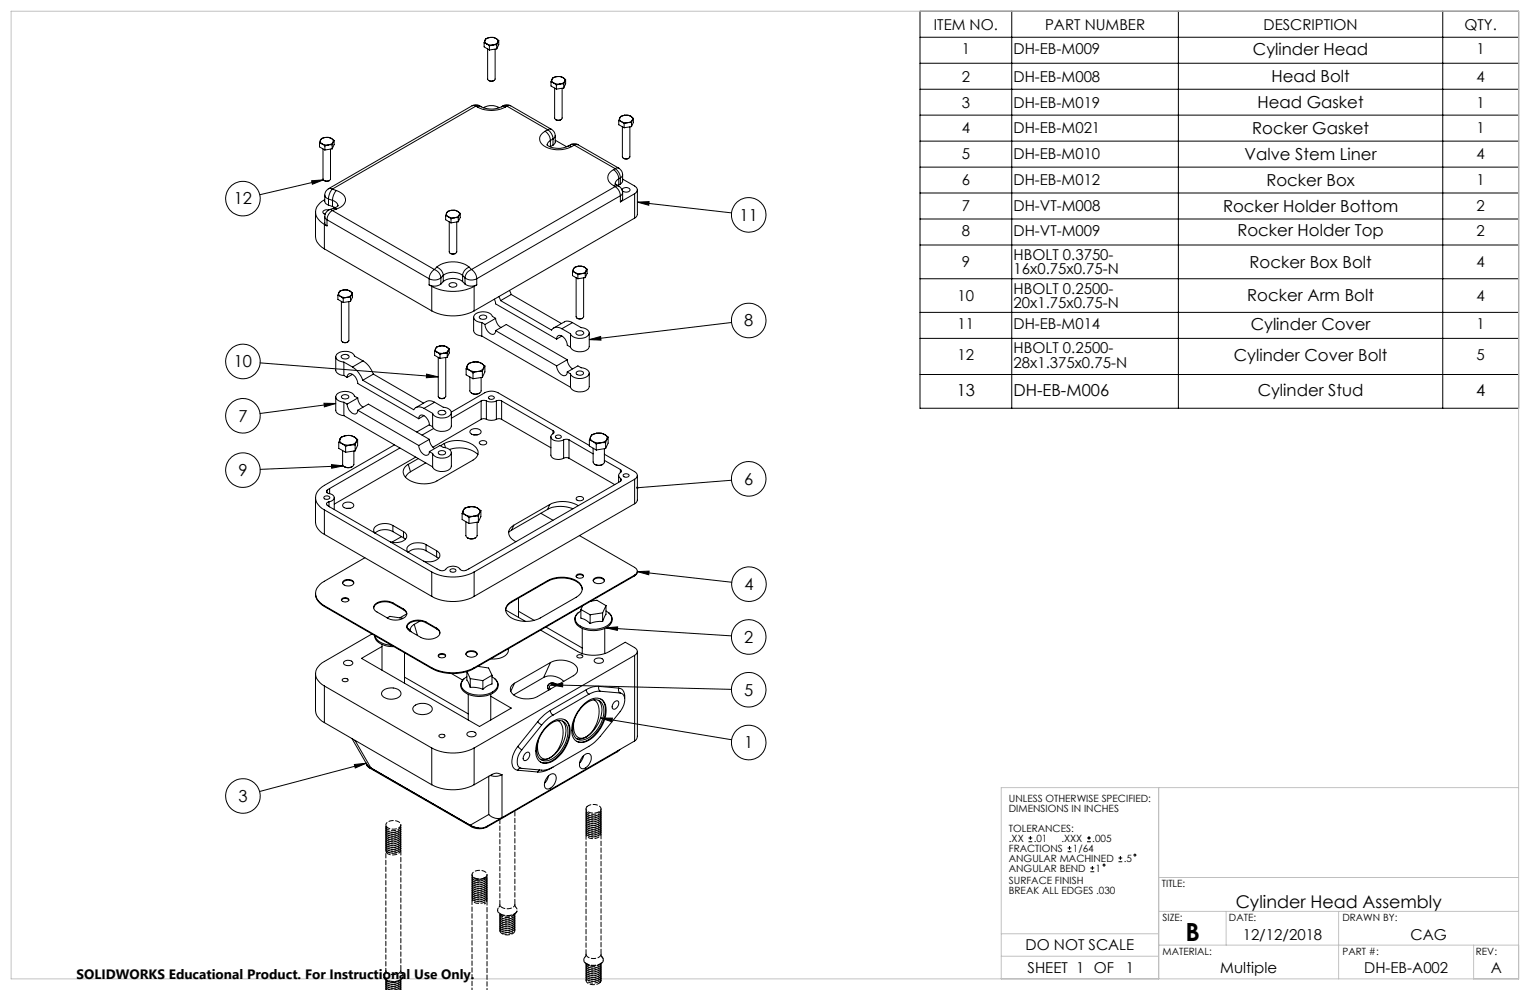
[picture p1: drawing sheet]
<svg xmlns="http://www.w3.org/2000/svg" width="432mm" height="279mm" viewBox="0 0 432 279" stroke-linecap="round" stroke-linejoin="round" font-family="sans-serif">
<defs><g id="words">
<text font-size="7.1" x="334.6" y="265.5">B</text>
<text font-size="4.9" x="348.8" y="256.3">Cylinder Head Assembly</text>
<g font-size="4.7">
<text x="353.6" y="15.4">Cylinder Head</text>
<text x="358.8" y="23.2">Head Bolt</text>
<text x="354.9" y="30.5">Head Gasket</text>
<text x="353.4" y="37.8">Rocker Gasket</text>
<text x="351.2" y="45.2">Valve Stem Liner</text>
<text x="357.4" y="52.5">Rocker Box</text>
<text x="66" y="57.7">12</text>
<text x="345.2" y="59.8">Rocker Holder Bottom</text>
<text x="208.7" y="62.3">11</text>
<text x="349.2" y="66.7">Rocker Holder Top</text>
<text x="352.6" y="75.6">Rocker Box Bolt</text>
<text x="352" y="85.1">Rocker Arm Bolt</text>
<text x="210" y="92.1">8</text>
<text x="353" y="93.1">Cylinder Cover</text>
<text x="348.2" y="101.8">Cylinder Cover Bolt</text>
<text x="66" y="103.6">10</text>
<text x="270" y="111.7">13</text>
<text x="286" y="111.7">DH-EB-M006</text>
<text x="354.9" y="111.7">Cylinder Stud</text>
<text x="416.6" y="111.7">4</text>
<text x="67.3" y="119">7</text>
<text x="67.3" y="134.3">9</text>
<text x="210" y="136.8">6</text>
<text x="210.1" y="166.5">4</text>
<text x="210" y="181.4">2</text>
<text x="210" y="196.3">5</text>
<text x="210" y="211.2">1</text>
<text x="67.3" y="226.3">3</text>
</g>
<g font-size="4.2">
<text x="263.6" y="8.4">ITEM NO.</text>
<text x="294.9" y="8.4">PART NUMBER</text>
<text x="356.6" y="8.4">DESCRIPTION</text>
<text x="413.3" y="8.4">QTY.</text>
<text x="271.4" y="15.3">1</text>
<text x="286" y="15.3">DH-EB-M009</text>
<text x="416.7" y="15.3">1</text>
<text x="271.4" y="23">2</text>
<text x="286" y="23">DH-EB-M008</text>
<text x="416.7" y="23">4</text>
<text x="271.4" y="30.3">3</text>
<text x="286" y="30.3">DH-EB-M019</text>
<text x="416.7" y="30.3">1</text>
<text x="271.4" y="37.7">4</text>
<text x="286" y="37.7">DH-EB-M021</text>
<text x="416.7" y="37.7">1</text>
<text x="271.4" y="45">5</text>
<text x="286" y="45">DH-EB-M010</text>
<text x="416.7" y="45">4</text>
<text x="271.4" y="52.3">6</text>
<text x="286" y="52.3">DH-EB-M012</text>
<text x="416.7" y="52.3">1</text>
<text x="271.4" y="59.7">7</text>
<text x="286" y="59.7">DH-VT-M008</text>
<text x="416.7" y="59.7">2</text>
<text x="271.4" y="66.6">8</text>
<text x="286" y="66.6">DH-VT-M009</text>
<text x="416.7" y="66.6">2</text>
<text x="271.4" y="75.4">9</text>
<text x="286" y="73.4">HBOLT 0.3750-</text>
<text x="286" y="77.5">16x0.75x0.75-N</text>
<text x="416.7" y="75.4">4</text>
<text x="286" y="82.9">HBOLT 0.2500-</text>
<text x="270.3" y="84.9">10</text>
<text x="286" y="87">20x1.75x0.75-N</text>
<text x="416.7" y="84.9">4</text>
<text x="270.3" y="93">11</text>
<text x="286" y="93">DH-EB-M014</text>
<text x="416.7" y="93">1</text>
<text x="270.3" y="101.7">12</text>
<text x="286" y="99.7">HBOLT 0.2500-</text>
<text x="416.7" y="101.7">5</text>
<text x="286" y="103.8">28x1.375x0.75-N</text>
<text x="289.4" y="268.2">DO NOT SCALE</text>
<text x="350.7" y="265.2">12/12/2018</text>
<text x="398.1" y="265.2">CAG</text>
<text x="290" y="274.6">SHEET 1 OF</text>
<text x="317.7" y="274.6">1</text>
<text x="344.4" y="274.7">Multiple</text>
<text x="385" y="274.7">DH-EB-A002</text>
<text x="420.7" y="274.7">A</text>
</g>
<text font-size="3.8" x="21.6" y="276.3">SOLIDWORKS Educational Product. For Instructional Use Only.</text>
<g font-size="2.8">
<text x="284.7" y="226.2">UNLESS OTHERWISE SPECIFIED:</text>
<text x="284.7" y="229.1">DIMENSIONS IN INCHES</text>
<text x="284.7" y="234.7">TOLERANCES:</text>
<text x="284.7" y="237.5">.XX</text>
<text x="291.7" y="237.5">.01</text>
<text x="299.5" y="237.5">.XXX</text>
<text x="308.3" y="237.5">.005</text>
<text x="284.7" y="240.4">FRACTIONS</text>
<text x="284.7" y="243.2">ANGULAR MACHINED</text>
<text x="302.8" y="240.4">1/64</text>
<text x="317.1" y="243.2">.5</text>
<text x="284.7" y="246">ANGULAR BEND</text>
<text x="284.7" y="249.5">SURFACE FINISH</text>
<text x="309.2" y="246">1</text>
<text x="327.9" y="250.4">TITLE:</text>
<text x="284.7" y="252.3">BREAK ALL EDGES .030</text>
<text x="328.1" y="259.9">SIZE:</text>
<text x="346.8" y="259.9">DATE:</text>
<text x="378.9" y="259.9">DRAWN BY:</text>
<text x="328.1" y="269.5">MATERIAL:</text>
<text x="378.9" y="269.5">PART #:</text>
<text x="416.5" y="269.5">REV:</text>
</g>
</g></defs>
<g fill="none" stroke="#000" stroke-width=".28">
<path d="M136.6 12.1l.8 .3M136.6 12.1v1.1l1.5 .9M136.9 11.4a.8 .8 0 0 0 .5 1M136.9 11.4l-.3 .7M137.4 12.4l.6 .2 1.2 .1M137.4 12.4l.7 .5M137.6 13.8v8.5l.3 .4M138.1 12.9v1.2M138.2 10.6l-.7 .2-.6 .6M138.2 10.6h1l.8 .3M138.2 10.6l-1 .3-.3 .5M138.2 10.6l1-.1 .8 .4"/>
<path d="M139.2 12.7l-1.1 .2M139.7 13.9v8.4l-.4 .5-1.4-.1M140 10.9a.8 .8 0 0 1 .5 1M140 10.9l.8 .5M140.2 12.6l-1 .1M140.2 12.6v1.2M140.2 13.8l-2.1 .3M140.5 11.9l-.7 .6-.6 .2M140.5 11.9l-.3 .7M140.8 11.4l-.3 .5M140.8 11.4v1.2l-.6 1.2M259.6 3.2h169v112h-169z"/>
<path d="M259.6 17.9h169M259.6 10.5h169M285.5 3.2v112M332.6 3.2v112M407.2 3.2v112M90.5 39.6a.82 .82 0 0 0 .4 1M90.5 39.6l-.3 .7M91.8 38.8l-.7 .2-.6 .6M91.8 38.8h1.2l.6 .3M91.8 38.8l-1.1 .3-.2 .5M91.8 38.8h1l.8 .3M93.6 39.1a.82 .82 0 0 1 .4 1"/>
<path d="M93.6 39.1l.7 .6M94.3 39.7l-.3 .4M94.3 39.7v1.1l-.6 1.2M133.2 29.8a2.13 2.13 0 0 1 2.2 0M133.2 29.8l1.1 .2M133.2 29.8l-40.5 23.5M134.3 30l-40.5 23.4M134.3 30l.5 .2M134.8 30.2a8.5 8.5 0 0 0 7.8 0M135.4 29.8l-1.1 .2M135.4 29.8l.4 .3M135.8 30.1a6.5 6.5 0 0 0 5.8 0"/>
<path d="M135.8 30.1l-.5-.1-.5 .2M137.9 22.7l.7 .2 .8-.2M140.9 30.4a4.2 4.2 0 0 0-4.4 0M141.5 30.1l.5-.1 .6 .2M142 29.8a2.13 2.13 0 0 1 2.1 0M142 29.8l1.1 .2M142 29.8l-.5 .3M143.1 30l-.5 .2M143.1 30l11.5 6.6M144.1 29.8l-1 .2M144.1 29.8l11.5 6.7M153.8 37a2.33 2.33 0 0 0-1.5 2.4 2.33 2.33 0 0 0 1.8 2.1 8.4 8.4 0 0 0 7.2-.1"/>
<path d="M153.8 37a3.3 3.3 0 0 1 1.5 2.7M154.6 36.6a3.3 3.3 0 0 1 1.5 2.6M154.6 36.6l-.8 .4M155.3 39.7l-.6 .6-.3 .7M155.3 39.7v1.7l.8-.4M155.5 23.1l.8 .3M155.5 23.1v1.2l1.5 .9M155.6 36.5a2.11 2.11 0 0 1 1.1 1.8M155.6 36.5l-.4-.1-.6 .2M155.8 22.4a.8 .8 0 0 0 .5 1M155.8 22.4l-.3 .7M156.1 39.2l-.8 .5"/>
<path d="M156.1 39.2v1.8M156.3 23.4l.8 .3h.9M156.3 23.4l.7 .6M156.5 24.9v8.5l.3 .4M156.7 38.3v2l-.6 .7M156.7 38.3l-.6 .9M156.7 39.6l3.2 1.8M156.8 33.8l.8 .2 .7-.2M157 24v1.2M157.1 21.6l-.6 .2-.7 .6M157.1 21.6l1.2 .1 .6 .2M157.1 21.6l-1 .3-.3 .5"/>
<path d="M157.1 21.6h1l.8 .3M158 23.7l-1 .3M158.6 24.9v8.6l-.7 .4-1.1-.1M158.9 21.9a.8 .8 0 0 1 .5 1M158.9 21.9l.7 .6M159.1 23.7h-1.1M159.1 23.7v1.1M159.1 24.8l-2.1 .4M159.4 22.9l-.7 .6-.7 .2M159.4 22.9l-.3 .8M159.6 22.5l-.2 .4M159.6 22.5v1.1l-.5 1.2"/>
<path d="M174.6 34l.8 .3M174.6 34v1.2l1.5 .9M174.9 33.3a.79 .79 0 0 0 .5 1M174.9 33.3l-.3 .7M175.4 34.3l.8 .3h1M175.4 34.3l.7 .6M175.6 35.8v8.5l.3 .4M176.1 34.9v1.2M176.2 32.5l-.8 .3-.5 .5M176.2 32.5h1l.8 .3M176.2 32.5l-1 .3-.3 .5M177.2 34.6l-1.1 .3"/>
<path d="M177.8 35.8v8.4l-.2 .4-.6 .2-1.1-.1M178 32.8a.85 .85 0 0 1 .5 1.1M178 32.8l.8 .6M178.2 34.6h-1M178.2 34.6v1.1M178.2 35.7l-2.1 .4M178.5 33.9l-.7 .5-.6 .2M178.5 33.9l-.3 .7M178.8 33.4l-.3 .5M178.8 33.4v1.2l-.6 1.1M259.6 25.2h169M259.6 32.5h169"/>
<path d="M259.6 39.8h169M87.9 51l3.4-.2-3.1 1.2zM89 59.9l.1 7.2a4.6 4.6 0 0 0 2.4 3.1M90.2 40.3l.7 .3M90.2 40.3v1.2l1.5 .8M90.9 40.6l.9 .3h.9M90.9 40.6l.8 .6M91.2 42.1v8.4l.3 .4M91.3 50.8l-18 4.2M91.5 50.9l.7 .3 .8-.3M91.7 56.3a3.6 3.6 0 0 0-1.9 5.5l1.7 1.5M91.7 55.1l.1 2.2 .9 .6"/>
<path d="M91.7 55.1l.3 .7 .7 .4M91.7 41.2v1.1M92.7 53.3a2.11 2.11 0 0 0-1 1.8M92.7 53.3l.5-.1 .6 .2M92.7 40.9l-1 .3M92.7 57.9l1.1 .4M92.7 56.2l1.1 .4M92.7 56.2v1.7M92.8 59.3l-1-.1-.5 .3a.58 .58 0 0 0-.1 .6 .58 .58 0 0 0 .6 .3M93.1 59.1a2.13 2.13 0 0 0-1.4 2M93.1 59.1l.7 .3M93.3 42.1v8.4l-.4 .5-.8 .1-.6-.2"/>
<path d="M93.7 40.9h-1M93.7 40.9v1.1M93.7 42l-2 .3M93.8 59.4a3.3 3.3 0 0 0-1.5 2.6M93.8 53.4a4.5 4.5 0 0 0-1.1 2.8M93.8 59.4l28.8 16.7M93.8 53.4l1.1 .4M93.8 58.3l.8 .3M93.8 56.6a2.01 2.01 0 0 1 1.6 1.5M93.8 56.6v1.7M94 40.1l-.4 .5-.9 .3M94 40.1l-.3 .8"/>
<path d="M94.2 58.7l.7 .3M94.2 58.7l-1.1 .4M94.9 53.8l.7 .2a2.34 2.34 0 0 1 1.1 4l-1.8 1M94.9 53.8a4.3 4.3 0 0 0-1.1 2.8M94.9 59l-1.1 .4M95.4 58l-1.2 .7M127.4 59.4l-.9 .3-.5 .4M127.4 59.4h1.2l.6 .3M127.4 59.4l-1.1 .3-.3 .4M127.4 59.4l1-.1 .8 .4M129.2 59.7a.79 .79 0 0 1 .4 1M129.2 59.7l.7 .5"/>
<path d="M154.4 40.9a5.7 5.7 0 0 0 5.9 .4M160.3 41.3l.5-.1 .5 .2M161 40.9a2.13 2.13 0 0 1 2.1 0M161 40.9l.5-.2 .6 .3M161 40.9l-.7 .4M162.1 41l-.8 .4M162.1 41l11.5 6.6M163.1 40.9l-.5-.2-.5 .3M163.1 40.9l11.6 6.6M173.1 47.9a2.38 2.38 0 0 0-1.6 2.2 2.38 2.38 0 0 0 1.6 2.3M173.1 47.9a3.3 3.3 0 0 1 1.5 2.5M173.1 52.4l.5 .3"/>
<path d="M173.6 51.8l.6 .5M173.6 52.7a3.2 3.2 0 0 1 1.5 2.5M173.6 47.6a3.3 3.3 0 0 1 1.5 2.6M173.6 47.6l-.5 .3M173.6 52.7l-40.5 23.4M174.2 52.3l-.5-.1-.6 .2M174.2 52.3l.5 .3M174.6 50.4a1.75 1.75 0 0 0-1 1.5M174.6 50.4v1.8M174.6 52.2l-.3 .2M174.7 52.6a2.11 2.11 0 0 1 1 1.8M174.7 47.5a2.11 2.11 0 0 1 1 1.8"/>
<path d="M174.7 52.6l-.5-.1-.6 .2M174.7 47.5l-1.1 .1M175.1 55.2l-40.6 23.5M175.1 50.2v1.7M175.1 55.2v1.8M175.1 51.9l-.5 .3M175.1 50.2l-.5 .2M175.6 53.6a1.25 1.25 0 0 1 1.1-.7 1.25 1.25 0 0 1 1.1 .7 1.43 1.43 0 0 1-2.2 .2M175.7 54.4v1.9l-.6 .7M175.7 49.3v2l-.6 .6M175.7 50.6l3.4 1.9a1.16 1.16 0 0 1 .8 1.1 1.16 1.16 0 0 1-.8 1.1M175.7 54.4l-.6 .8"/>
<path d="M175.7 49.3l-.2 .5-.4 .4M175.9 44.7l.7 .2 .8-.2M179.1 54.7v6.9M179.1 54.7l-4 2.3M179.9 53.6v6.9l-.2 .6-.6 .5M179.9 57l3.3-.1-.1 1zM179.9 57l26.5 3.1M259.6 47.2h169M259.6 54.5h169M91.5 63.3v6.9M91.5 70.2l30.3 17.5M91.5 63.3l.8 .4"/>
<path d="M91.7 61.1v1.9l.6 .7M91.7 61.1l.6 .9M92.3 62l28.8 16.7M92.3 62v1.7M121.1 78.7v1.7M122.6 76.1a3.3 3.3 0 0 0-1.5 2.6M122.6 76.1a2.72 2.72 0 0 1 1.8 2.3M123.3 75.4a7.7 7.7 0 0 1 9.1 0M123.3 75.4a2.72 2.72 0 0 1 1.8 2.4M123.3 75.4l-.7 .7M124.4 78.4a3.1 3.1 0 0 1-3.3 .3M124.4 78.4v1.8"/>
<path d="M125.1 79.5a4.5 4.5 0 0 1 5.5 0M125.1 77.8a4.5 4.5 0 0 1 5.5 0M125.1 79.5l-.7 .7M125.1 77.8l-.7 .6M125.1 77.8v1.7M125.8 60.9l.7 .3M125.8 60.9v1.1l1.5 .9M126 60.1a.85 .85 0 0 0 .5 1.1M126 60.1l-.2 .8M126.5 61.2l.9 .3h.9M126.5 61.2l.8 .5M126.8 62.6v8.5l.3 .4"/>
<path d="M127.1 71.5l.7 .2 .8-.2M127.3 61.7v1.2M128.3 61.5l-1 .2M128.9 62.7v8.5l-.8 .4-1-.1M129.3 61.4l-1 .1M129.3 61.4v1.2M129.3 62.6l-2 .3M129.6 60.7l-.4 .5-.9 .3M129.6 60.7l-.3 .7M129.9 60.2l-.3 .5M129.9 60.2v1.2l-.6 1.2M130.6 79.5l.6 .7"/>
<path d="M130.6 77.8l.6 .6M130.6 77.8v1.7M131.2 78.4a3.1 3.1 0 0 0 3.3 .3M131.2 78.4v1.8M132.4 75.4a2.72 2.72 0 0 0-1.8 2.4M132.4 75.4l.7 .7M133.1 76.1a2.72 2.72 0 0 0-1.9 2.3M133.1 76.1a3.3 3.3 0 0 1 1.4 2.6M134.5 78.7v1.7M161.6 76.6l.7 .3M161.6 76.6v1.2l1.5 .9M161.9 75.9a.82 .82 0 0 0 .4 1"/>
<path d="M161.9 75.9l-.3 .7M162.3 76.9l.6 .3h1.2M162.3 76.9l.8 .6M162.6 78.4v11l.3 .4M163.1 77.5v1.2M163.2 75.1l-.9 .3-.4 .5M163.2 75.1h.9l.9 .3M163.2 75.1l-1.1 .4-.2 .4M163.2 75.1h1l.8 .3M164.1 77.2l-1 .3M164.7 78.4v11l-.4 .5-.8 .1-.6-.2M165 75.4a.82 .82 0 0 1 .4 1"/>
<path d="M165 75.4l.7 .6M165.2 77.2h-1.1M165.2 77.2v1.2M165.2 78.4l-2.1 .3M165.4 76.4l-.6 .6-.7 .2M165.4 76.4l-.2 .8M165.7 76l-.3 .4M165.7 76v1.2l-.5 1.2M179.1 61.6l-45.3 26.1M259.6 61.8h169M259.6 69.1h169M259.6 78.7h169"/>
<path d="M95.4 83.3l.7 .3M95.4 83.3v1.2l1.5 .9M95.6 82.6a.8 .8 0 0 0 .5 1M95.6 82.6l-.2 .7M96.1 83.6l.6 .3h1.2M96.1 83.6l.8 .6M96.3 85.1v11l.4 .4M96.7 96.5l.7 .2 .7-.2M96.9 84.2v1.2M96.9 81.8l-.6 .2-.7 .6M96.9 81.8h1l.8 .3M96.9 81.8l-1 .4-.3 .4"/>
<path d="M96.9 81.8h1.1l.7 .3M97.9 83.9l-1 .3M98.5 85.1v11l-.5 .5-1.3-.1M98.7 82.1a.8 .8 0 0 1 .5 1M98.7 82.1l.8 .6M98.9 83.9h-1M98.9 83.9v1.2M98.9 85.1l-2 .3M99.2 83.1l-.7 .6-.6 .2M99.2 83.1l-.3 .8M99.5 82.7l-.3 .4M99.5 82.7v1.2l-.6 1.2"/>
<path d="M121.1 80.4l.7 .4M121.8 87.7a13.3 13.3 0 0 0 12 0M121.8 80.8a13.3 13.3 0 0 0 12 0M121.8 80.8v6.9M122.7 99.1l.7 .3M122.7 99.1v1.2l1.5 .8M122.9 98.4a.79 .79 0 0 0 .5 1M122.9 98.4l-.2 .7M123.4 99.4l.6 .3h1.2M123.4 99.4l.8 .6M124.2 100v1.1M124.2 97.6l-.8 .3-.5 .5"/>
<path d="M124.2 97.6h1l.8 .3M124.2 97.6l-1 .3-.3 .5M124.2 97.6h1.1l.7 .3M124.4 80.2a3.1 3.1 0 0 1-3.3 .2M125.2 99.7l-1 .3M126 97.9a.85 .85 0 0 1 .5 1.1M126 97.9l.8 .6M126.2 99.7h-1M126.2 99.7v1.1M126.5 99l-.6 .5-.7 .2M126.5 99l-.3 .7M126.8 98.5l-.3 .5"/>
<path d="M126.8 98.5v1.1l-.6 1.2M126.9 80.1a1.35 1.35 0 0 1 2 .3 1.22 1.22 0 0 1-1.1 .7 1.22 1.22 0 0 1-1.1-.8zM131.2 80.2a3.1 3.1 0 0 0 3.3 .2M133.7 89.5v4.1l.8 .8 1.5 .4M133.8 80.8v6.9M134.5 80.4l-.7 .4M135.3 89.4a1.31 1.31 0 0 1 2.1 .1 1.11 1.11 0 0 1-1.1 .6 1.11 1.11 0 0 1-1-.7zM136 91v3.8M136 91l.9 .6M136 94.8l25 14.5M136.9 91.6a2.88 2.88 0 0 0 2.3 2.8 .99 .99 0 0 0 .7-1.1M139.5 84.4l.4 1.4 17.2 9.9"/>
<path d="M139.9 89.9l.6 1.8 .9 .7M139.9 89.9l-.9-.6a3.3 3.3 0 0 0-5.2-.2 1.51 1.51 0 0 0 1.6 1.8l.6 .1M139.9 93.3l17.2 10M139.9 93.3l3-1.7 17.2 9.9M139.9 89.9l-3 1.7M140.8 83.7l.5 1.1M141.3 84.8l14.4 8.4a1.96 1.96 0 0 1 2.9-.4M143.8 82l.5 1.1M144.3 83.1l-3 1.7M144.3 83.1l14.1 8.2M157.1 95.7a.96 .96 0 0 1 .6-1 .96 .96 0 0 1 1.1 .3l.9 1.1 .4 1.3 .9 .6M158.6 92.8l2.4 1.4"/>
<path d="M158.6 94.8l-1.5 .9M161 94.2v3.8M161.6 91.1l2.4 1.4a1.79 1.79 0 0 1 2.2 1.9 3.4 3.4 0 0 1-5.2-.2M161.6 91.1l-.9-.4h-1.2l-3.2 1.9M161.6 91.1l-3 1.7M162.6 93.7a1.3 1.3 0 0 1 2.1 .4 1.36 1.36 0 0 1-2.2-.2zM162.9 89.8l.8 .2 .7-.2M166.3 94v3.8a2.23 2.23 0 0 1-2.5 1.5l-1.6-.3-.8-.4-.4-.6M166.3 95.8l3.2-.8 .1 1zM206.4 91l-40.1 4.8M259.6 88.2h169M259.6 95.5h169"/>
<path d="M73.4 102.4l50.3 4M91.4 113.8l3.4 .1-3.3 .9zM94.8 100.7v4l.8 .9 1.4 .4M94.8 112v4l.8 .9 1.4 .4M94.8 113.9l-21.4 2.8M96.3 100.4a1.45 1.45 0 0 1 2.2 .2 1.25 1.25 0 0 1-1.1 .7 1.25 1.25 0 0 1-1.1-.7zM96.4 111.8a1.17 1.17 0 0 1 2 .3 1.31 1.31 0 0 1-2.1-.1zM97 106l1 .5M97 102.2v3.8M97 113.5v3.8M97 102.2l2.5 1.4M97 113.5l1 .6"/>
<path d="M97 117.3l25.1 14.5M98 106.5a.96 .96 0 0 1 .5-1 .96 .96 0 0 1 1.2 .3l.9 1.1 .4 1.3 17.2 10M98 114.1a2.8 2.8 0 0 0 2.3 2.7 .99 .99 0 0 0 .7-1M99.5 103.6a7.4 7.4 0 0 1 2.9 3.7M99.5 105.7l-1.5 .8M101 112.3l.4 1.4 1 1.2M101 112.3l-1-.5a3.3 3.3 0 0 0-4.6-.8 1.22 1.22 0 0 0-.6 1.4 1.22 1.22 0 0 0 1.2 .9l1 .2M101 115.8l17.2 9.9M101 115.8l3-1.7 17.2 9.9M101 112.3l-3 1.8M102.4 107.3l14.4 8.3a1.96 1.96 0 0 1 2.9-.3M102.4 101.8a7.2 7.2 0 0 1 3 3.8"/>
<path d="M102.4 101.8l-2.4-1.3a3.2 3.2 0 0 0-4.6-.8 1.2 1.2 0 0 0-.6 1.4 1.2 1.2 0 0 0 1.2 .9l1 .2M102.4 101.8l-2.9 1.8M105.4 105.6l-3 1.7M105.4 105.6l14.1 8.2M118.2 118.2a.94 .94 0 0 1 .5-1 .94 .94 0 0 1 1.1 .2l1 1.1 .4 1.4 .9 .5M119.7 115.3l2.4 1.4M119.7 117.3l-1.5 .9M120.4 105.6l3.3 .8-3.4 .2zM121.2 119.9l-3.6 2M122.1 116.7v3.7M122.7 113.5l2.4 1.4a1.79 1.79 0 0 1 2.2 1.9 3.4 3.4 0 0 1-5.2-.1M122.7 113.5l-1.3-.4-.8 .1-3.2 1.8"/>
<path d="M122.7 113.5l-3 1.8M123.7 116.2a1.31 1.31 0 0 1 2.1 .4 1.36 1.36 0 0 1-2.2-.2zM123.7 100.9v11l.3 .4M124 112.3l.7 .2 .8-.2M125.8 100.9v11l-.5 .5-.7 .1-.6-.2M126.2 100.8l-2 .3M127.4 116.3l9.4-5.5a4 4 0 0 1 3.7 0l25.8 14.9M127.4 116.5v3.7a2.23 2.23 0 0 1-2.6 1.5l-1.5-.2-.8-.5-.4-.6M131.6 104.1l.9 .4M131.6 104.1v1.7l1.9 1.1M131.9 103.2a1.07 1.07 0 0 0 .6 1.3M131.9 103.2l-.3 .9"/>
<path d="M132.5 104.5l1.1 .3h1.2M132.5 104.5l1 .7M132.6 106.4v3.9l.5 .6M133.1 110.9l.9 .4 1.3-.4M133.5 105.2v1.7M133.6 102.2a2.14 2.14 0 0 0-1.7 1M133.6 102.2h1.5l.8 .4M133.6 102.2l-1.3 .4-.4 .6M133.6 102.2a3 3 0 0 1 2.3 .4M134.8 104.8l-1.3 .4M135.8 106.5v3.8a1.84 1.84 0 0 1-2.7 .6M135.8 113.2v5.2"/>
<path d="M135.8 113.2l-8.4 4.8M135.8 118.4l-13.6 7.8M135.9 102.6a1.02 1.02 0 0 1 .6 1.3M135.9 102.6l.9 .7M136.1 104.8h-1.3M136.1 104.8v1.7M136.1 106.5l-2.6 .4M136.5 103.9a2.04 2.04 0 0 1-1.7 .9M136.5 103.9l-.4 .9M136.8 103.3l-.3 .6M136.8 103.3v1.7l-.7 1.5M137.3 113.1a3.3 3.3 0 0 0 2.8 0"/>
<path d="M137.3 113.1l-1-.1-.5 .2M137.3 118.3l-.8-.2-.7 .3M137.3 118.3a3.3 3.3 0 0 0 2.8 0M137.3 113.1v5.2M137.9 112a.85 .85 0 0 1 .9-.3 .85 .85 0 0 1 .7 .7 .87 .87 0 0 1-1 .3 .87 .87 0 0 1-.6-.7zM140.1 113.1l.9-.1 .6 .2M140.1 118.3l.7-.2 .8 .3M140.1 113.1v5.2M141.6 113.2l14.5 8.3M141.6 118.4l13.9 8M141.6 113.2v5.2M157.1 103.3a2.8 2.8 0 0 0 2.4 2.7 .91 .91 0 0 0 .6-1"/>
<path d="M160.1 105l3-1.7 .9 .5a1.79 1.79 0 0 1 2.2 1.9 3.4 3.4 0 0 1-5.2-.2M160.1 101.5l.4 1.4 1.1 1.2M160.1 105l.9 .5M160.1 101.5l-3 1.8M161 105.5v3.8M162.8 105a1.15 1.15 0 0 1 1.9 .4 1.31 1.31 0 0 1-2.1-.1zM166.3 105.3v3.8a2.23 2.23 0 0 1-2.5 1.5l-1.6-.3-.8-.4-.4-.6M259.6 105.7h169M92.3 138.4a.55 .55 0 0 0-.1 .6 .55 .55 0 0 0 .7 .3l.4 .1a1.04 1.04 0 0 1 1 1.1 1.04 1.04 0 0 1-1 1l-.4 .1M92.3 138.4v.7M93 137.9l-.7 .5M93 137.9v1.4"/>
<path d="M93.6 131.1l3.3 .4-3.3 .7zM95.6 124.8l1 .4M95.6 124.8v1.7l1.9 1.1M96 123.9a1.02 1.02 0 0 0 .6 1.3M96 123.9l-.4 .9M96.6 125.2l1 .4h1.3M96.6 125.2l.9 .8M96.7 127.1v4l.5 .6M96.9 131.5l-23.5 1M97.2 131.7l.9 .3 1.3-.3M97.5 126v1.6M97.6 122.9a2.3 2.3 0 0 0-1.6 1"/>
<path d="M97.6 122.9l1.6 .1 .7 .3M97.6 122.9l-1.3 .4-.3 .6M97.6 122.9a2.89 2.89 0 0 1 2.3 .4M98.9 125.6l-1.4 .4M99.9 127.3v3.8a1.87 1.87 0 0 1-2.7 .6M99.9 123.3a1.02 1.02 0 0 1 .7 1.3M99.9 123.3l1 .7M100.2 125.6h-1.3M100.2 125.6v1.6M100.2 127.2l-2.7 .4M100.6 124.6a2.3 2.3 0 0 1-1.7 1M100.6 124.6l-.4 1"/>
<path d="M100.9 124l-.3 .6M100.9 124v1.7l-.7 1.5M111.3 125.6l-19.8 11.4a3.7 3.7 0 0 0-2.1 4.9l.9 1.1 1.2 .9M112.9 126.4l-19.9 11.5M115.2 131.1l.7 2M115.9 133.1l-1 .8-.5 .8M117.3 129l-23 13.3M118 129.4l-2.8 1.7M118.2 125.7a2.74 2.74 0 0 0 2.3 2.8 .89 .89 0 0 0 .7-1M120.2 130.6l-4.3 2.5M121.2 127.5l3-1.8 .9 .6a1.79 1.79 0 0 1 2.2 1.9 3.4 3.4 0 0 1-5.2-.2M121.2 124l.3 1.3 1.2 1.3"/>
<path d="M121.2 127.5l.9 .5M121.2 124l-3 1.7M122.1 128v3.8M122.4 120.9l-3.3 1.9M123.9 127.4a1.11 1.11 0 0 1 1.8 .5 1.28 1.28 0 0 1-2-.1zM125.4 125.2a8.1 8.1 0 0 1 9 1.2 2.18 2.18 0 0 1-.9 3.5l-10.2 5.8a8.2 8.2 0 0 1-9-1.2 2.23 2.23 0 0 1 .9-3.4M125.4 125.2l-1.1 .6M125.4 125.2l.3 1.2M126.9 126.9a8.2 8.2 0 0 1 8 1.4M127.4 127.8v3.8a2.23 2.23 0 0 1-2.6 1.5l-1.5-.3-.8-.4-.4-.6M132.9 121.4a2.13 2.13 0 0 1 2.9 .4 1.76 1.76 0 0 1-2.7 .7 .68 .68 0 0 1-.2-1.1zM133.7 122.7h1"/>
<path d="M135.5 124.6a1.11 1.11 0 0 1 1.8 .5 1.19 1.19 0 0 1-2-.3zM155.5 123.3v5.1a2.48 2.48 0 0 0 3.6 .9M156.1 122.4a1.05 1.05 0 0 0-.6 1.3 1.05 1.05 0 0 0 1.2 .7l1 .1 1.4-.4M156.1 121.5a.46 .46 0 0 1 .3 .5 .46 .46 0 0 1-.3 .4M156.1 121.5v.9M156.8 123.1a.87 .87 0 0 1 .9-.4 .87 .87 0 0 1 .7 .8l-1.1 .2-.5-.2zM159.1 124.1l.5-.1 1 .1M159.1 129.3l.5-.1 1 .1M159.1 124.1v5.2M160.6 124.1l6.8 4M160.6 129.3l12.9 7.5M160.6 124.1v5.2"/>
<path d="M166.3 124.2l1 .4M166.3 124.2v1.7l2 1.1M166.7 123.3a1.05 1.05 0 0 0 .6 1.3M166.7 123.3l-.4 .9M167.3 124.6l1.1 .4h1.2M167.3 124.6l1 .7M167.4 126.5v3.9l.5 .7M167.9 131.1l.9 .3 1.3-.3M168.3 125.3v1.7M168.4 122.3l-1.3 .5-.4 .5M168.4 122.3h1.2l1.1 .4M168.4 122.3l-1.4 .4-.3 .6"/>
<path d="M168.4 122.3a3.2 3.2 0 0 1 2.3 .4M169.6 125l-1.3 .3M170.6 128.2l8.5 4.9a1.13 1.13 0 0 1 .8 1.1 1.13 1.13 0 0 1-.8 1.1M170.6 126.6v3.8a1.81 1.81 0 0 1-2.7 .7M170.6 129.9l4.5 2.6M170.7 122.7a1.02 1.02 0 0 1 .6 1.3M170.7 122.7l.9 .7M170.9 124.9l-1.3 .1M170.9 124.9v1.7M170.9 126.6l-2.6 .4M171.3 124a2.04 2.04 0 0 1-1.7 1M171.3 124l-.4 .9"/>
<path d="M171.6 123.4l-.3 .6M171.6 123.4v1.7l-.7 1.5M174.6 134.2v1.9M175.1 132.5a.53 .53 0 0 1 .3 .6 .53 .53 0 0 1-.5 .4l-.3 .7 .5 .8M175.1 132.5v.9M175.1 135a.45 .45 0 0 1 .3 .4 .45 .45 0 0 1-.3 .5l-42.8 24.6a2.01 2.01 0 0 1-3-.4 3.1 3.1 0 0 0-3.9 .9h-1l-1-.4-30.8-17.9a.58 .58 0 0 1-.4-.7 .58 .58 0 0 1 .7-.4M175.1 135v.8M175.9 134a.89 .89 0 0 1 .9-.3 .89 .89 0 0 1 .7 .7 .87 .87 0 0 1-.9 .3 .87 .87 0 0 1-.7-.7zM179.1 135.3v6.9M179.1 135.3l-45.3 26.1M179.9 134.2v6.9l-.2 .6-.6 .5M206.4 135.5l-26.5 2.2"/>
<path d="M89 140.4l.1 7.3a4.5 4.5 0 0 0 2.4 3.1M91.5 143.9v6.9M91.5 143.9l30.3 17.5M91.5 150.8l30.3 17.5M91.6 140.1l1-.1 .4 .3a.86 .86 0 0 1-.7 .7 .86 .86 0 0 1-.9-.6zM92.9 141.6v1.3M94.3 140.4v3.4M96.9 142.1a1.78 1.78 0 0 1 2.9 .7 2.06 2.06 0 0 1-3.1 0zM97.8 143.5h1M103 157.4l-11.5 6.6a3.7 3.7 0 0 0-2.1 4.9l.9 1.1 1.2 1M110.9 148.3a4.2 4.2 0 0 0-5.4 .9v.8l.3 .4M110.9 150a4.5 4.5 0 0 0-5.1 .5"/>
<path d="M110.9 148.3v1.7M110.9 148.3l3 1.7M110.9 150l3 1.8M113.3 151.4l-2.7 1.6M113.9 150a1.36 1.36 0 0 1 .9 1.3 1.36 1.36 0 0 1-.9 1.3l-1.6 .5-2.1-.1M113.9 151.8l.5 .4M113.9 150v1.8M120.2 153.7a4.3 4.3 0 0 0-5.3 .9v.8l.2 .4a4.9 4.9 0 0 1 5.1-.4M120.2 153.7v1.7M120.2 153.7l3 1.7M120.2 155.4l3 1.8M123.2 155.4a1.36 1.36 0 0 1 .9 1.3 1.36 1.36 0 0 1-.9 1.3l-1.6 .5-2-.1"/>
<path d="M123.2 157.2l.6 .4M123.2 155.4v1.8M130.4 145l1 .3M130.4 145v1.6l2 1.1M130.8 144a1.07 1.07 0 0 0 .6 1.3M130.8 144l-.4 1M131.4 145.3l1.1 .4h1.2M131.4 145.3l1 .8M131.5 147.2v3.9l.4 .7M131.9 151.8l1 .3 1.3-.3M132.4 146.1v1.6M132.5 143.1a2.13 2.13 0 0 0-1.7 .9"/>
<path d="M132.5 143.1h1.5l.8 .3M132.5 143.1l-1.4 .3-.3 .6M132.5 143.1a2.97 2.97 0 0 1 2.3 .3M133.7 145.7l-1.3 .4M134.7 147.4v3.7a1.81 1.81 0 0 1-2.8 .7M134.8 143.4a1.02 1.02 0 0 1 .6 1.3M134.8 143.4l.9 .7M135 145.7h-1.3M135 145.7v1.6M135 147.3l-2.6 .4M135.4 144.7a2.04 2.04 0 0 1-1.7 1M135.4 144.7l-.4 1"/>
<path d="M135.7 144.1l-.3 .6M135.7 144.1v1.7l-.7 1.5M144.4 149.6l-.9 .6M145 148.2a2.31 2.31 0 0 0-1.5 2.2 2.31 2.31 0 0 0 1.5 2.1l.6 .4M145 148.2l-.6 1.4M152.6 144.9l3.5 1.9M154.6 143.8l-10.2 5.8M155.2 142.4a8.6 8.6 0 0 1 8 .3M155.2 142.4l-10.2 5.8M155.2 142.4l-.6 1.4M161.7 143.6a8.8 8.8 0 0 0-7.1 .2M162.8 140.4a1.14 1.14 0 0 1 1.9 .5 1.37 1.37 0 0 1-2.1-.1z"/>
<path d="M163.5 151.2l15.6 8.9a1.16 1.16 0 0 1 .8 1.1 1.16 1.16 0 0 1-.8 1.1M179.1 142.2l-45.3 26.1M89 167.5a4 4 0 0 0 2.5 3.7M91.5 171l30.3 17.5M91.5 171v.2M91.5 171.2l30.3 17.5M96.4 169.4a1.29 1.29 0 0 1 2.1 0M96.6 168.9a1.11 1.11 0 0 1 1.8 .5 1.31 1.31 0 0 1-2.1-.1zM96.7 164.6a1.9 1.9 0 0 1 3.1 0M96.9 164a2.03 2.03 0 0 1 2.9 .4 1.69 1.69 0 0 1-2.6 .7 .65 .65 0 0 1-.3-1.1zM105 178.9l-13.5 7.8a3.7 3.7 0 0 0-2.1 4.9l.9 1.1 1.2 .9M105.7 179.4a4.2 4.2 0 0 0 4.3 3.1h1.2"/>
<path d="M105.8 179.4a4.8 4.8 0 0 0 4.7 2.7M109.3 174.4l.7-.4 3.6 .6M110.9 170.1a4.3 4.3 0 0 0-5.4 1 1.33 1.33 0 0 0 .9 1.6l3 1.7a4.2 4.2 0 0 0 5.4-.9 1.38 1.38 0 0 0-.9-1.6M110.9 170.4a4.3 4.3 0 0 0-5.4 .9v.3M110.9 170.1l3 1.8M110.9 170.4l3 1.7M110.9 170.1v.3M113.9 172.1l.6 .6 .3 .6-2 1.1M113.9 171.9v.2M114.9 177.2l1 1M115.3 177.4l.7 .9M116.9 176.2a1.96 1.96 0 0 0-1.2 1.8"/>
<path d="M116.9 176.2l.9 3.2M118.6 175.3l-1.7 .9M120.2 175.5a4.3 4.3 0 0 0-5.3 1 1.38 1.38 0 0 0 .8 1.7l3 1.7a4.3 4.3 0 0 0 5.4-1 1.38 1.38 0 0 0-.9-1.6M120.2 175.8a4.3 4.3 0 0 0-5.3 .9l-.1 .3M120.2 175.5l3 1.8M120.2 175.5v.3M120.2 175.8l3 1.7M121.8 161.4a13.3 13.3 0 0 0 12 0M121.8 168.3a13 13 0 0 0 12 0M121.8 161.4v6.9M123.2 177.5l.7 .6 .2 .6M123.2 177.3v.2"/>
<path d="M127 160.8a.88 .88 0 0 1 .9-.3 .88 .88 0 0 1 .7 .7 .88 .88 0 0 1-.9 .3 .88 .88 0 0 1-.7-.7zM133.8 161.4v6.9M144.4 169.9l-.6 .4a2.63 2.63 0 0 0-1.1 1.9l5.6 3.2M144.4 169.7v.2M146.3 168.8v5.4M146.3 172.5l4.5 2.6M152.6 177.8l10.4 6.1a9.9 9.9 0 0 0 9 0l4.5-2.6 2.6 1.5a1.16 1.16 0 0 1 .8 1.1 1.16 1.16 0 0 1-.8 1.1M154.1 177l10.2 5.9M154.6 163.9a8.2 8.2 0 0 1 9.2 1 2.39 2.39 0 0 1-1.2 3.7l-10.1 5.8a8.5 8.5 0 0 1-8.9-.6 2.35 2.35 0 0 1 .8-4.1M154.6 164.1a8.2 8.2 0 0 1 9.2 1l.5 1.2M154.6 163.9l-10.2 5.8M154.6 163.9v.2"/>
<path d="M154.6 164.1l-10.2 5.8M162.6 162.7a1.3 1.3 0 0 1 2.1 0M162.8 162.2a1.15 1.15 0 0 1 1.9 .5 1.31 1.31 0 0 1-2.1-.1zM163.3 172.9a2.42 2.42 0 0 0-1 2.4 2.42 2.42 0 0 0 1.8 1.9 7.4 7.4 0 0 0 8.2-1.1 2.21 2.21 0 0 0-.4-3.1M163.9 172v2.4l1.7 .8 .9 .8M163.9 172.4a2.25 2.25 0 0 0-1.5 2.1 2.25 2.25 0 0 0 1.4 2.2 7.3 7.3 0 0 0 8.5-1 2.24 2.24 0 0 0-1.3-3.3M163.9 172l2.6 1.5M164.3 177.3v7.1M164.4 171l-.5 1M166.5 173.5v2.5M166.7 169.7l1.8-.3 2.5 1.5M167.4 163.9a1.9 1.9 0 0 1 3.2 0"/>
<path d="M167.7 163.3a1.78 1.78 0 0 1 2.9 .7 1.94 1.94 0 0 1-3.2-.2zM170.1 175.4a7.2 7.2 0 0 0-3.6 .6M170.1 173l-3.6 .5M170.1 173v2.4M170.7 177.3v7.1M171 177.2l3.3-.3-.1 1zM171 177.2l35.4 2.3M171 170.9a6.2 6.2 0 0 1-.7 3.9l-.2 .6M171 170.9l-.9 2.1M179.1 162.3l-45.3 26.2M179.1 162.3v.2M179.1 162.5l-45.3 26.2"/>
<path d="M179.9 161.2l-.2 .8-.6 .5M179.9 161.3l3.3-.1-.1 1zM179.9 161.3l26.6 3M89 190.1l.1 10.7a4.5 4.5 0 0 0 2.4 3.1M91.5 193.6v10.3M91.5 193.6l30.3 17.5M96.6 191.7l.8-.2 .6 .1 .2 .3a.97 .97 0 0 1-1.6 0zM97.2 186.7a1.61 1.61 0 0 1 2.4 .5 1.61 1.61 0 0 1-2.7-.1zM107.8 181.9v7.3M107.8 182.5l-5.8 3.3 33.3 19.2 9-5.2-5.8-3.3M108.1 194.9a3.6 3.6 0 0 1 5 .6 1.72 1.72 0 0 1-1.8 1.7 3.1 3.1 0 0 1-3.6-1.2v-.6zM114.2 184.2v8.6"/>
<path d="M114.2 191.1l18 10.4M117 199.2a3.8 3.8 0 0 1 4.9 .5 1.67 1.67 0 0 1-1.9 1.9 2.73 2.73 0 0 1-3.5-1.6zM121.8 188.5a13.3 13.3 0 0 0 12 0M121.8 188.7a13.3 13.3 0 0 0 12 0M121.8 188.5v.2M123.7 185.2a1.3 1.3 0 0 1 2.1 0M123.9 184.7l.9-.3 .7 .2a.5 .5 0 0 1 .3 .5 .5 .5 0 0 1-.5 .5l-.7 .1-.6-.2-.3-.4zM127.4 190.1l3.2 1.8M131.5 184.7a1.93 1.93 0 0 1 3.2 0M131.7 184a2.12 2.12 0 0 1 3 .5 1.76 1.76 0 0 1-2.8 .7 .68 .68 0 0 1-.2-1.2zM131.8 189.5v2.4l.9 2.1M131.8 191a2.28 2.28 0 0 0-1.6 2.2 2.28 2.28 0 0 0 1.6 2.2 7.2 7.2 0 0 0 8.4-1.2 1.99 1.99 0 0 0-.7-2.7"/>
<path d="M131.8 189.5l.9 2M132.2 195.9v7.3M132.7 194h1.7l1.9 .5M132.7 191.5v2.5M132.7 191.5l3.6 .6M133.8 188.5v.2M134.9 188.1l3 .4 1 2.1M136.3 192.1v2.4M138.5 195.9v7.3M138.9 190.6v2.4l-1 .4-1.6 1.1M138.9 191l.6 .5M138.9 190.6l-2.6 1.5"/>
<path d="M139.6 191.5a2.46 2.46 0 0 1 .9 2.5 2.46 2.46 0 0 1-1.9 1.9 7.4 7.4 0 0 1-8.2-1.3 2.23 2.23 0 0 1 .6-3.1M143.4 183.1a2.54 2.54 0 0 1-2.5 2.7l-2.4 .1M145.2 192.8l-1.1 2.3M153.4 191.2a5 5 0 0 1 5.7 1.1M153.4 191.2l-8.4 4.9M154.8 193.2a1.15 1.15 0 0 0 .1 1.5 1.21 1.21 0 0 1-.1-1.5 1.21 1.21 0 0 1 1.5-.4l1 .5-1-.5a1.47 1.47 0 0 0-1.5 .4zM155.4 187a6.4 6.4 0 0 1 7.2 1 1.71 1.71 0 0 1-.8 2.7l-10.1 5.9a6.4 6.4 0 0 1-7.3-1.1 1.75 1.75 0 0 1 .8-2.7M155.4 187l-10.2 5.8M155.4 187l-2 4.2M155.5 193.3l3.3-.4v1zM155.5 193.3l50.9 1.3M157 193.5a.98 .98 0 0 0-1.4-.3 .98 .98 0 0 0-.3 1.3"/>
<path d="M162.8 185a.89 .89 0 0 1 1-.3 .89 .89 0 0 1 .6 .7 .89 .89 0 0 1-.9 .3 .89 .89 0 0 1-.7-.7zM164.4 199.2a4.7 4.7 0 0 1 5.3-1.9 4.2 4.2 0 0 1 1.2 4.7 10.1 10.1 0 0 1-5.9 7.4 2.83 2.83 0 0 1-3.6-3.3 10.5 10.5 0 0 1 3-6.9zM164.6 199.1a3.8 3.8 0 0 1 5-1 6.2 6.2 0 0 1-.4 6.8 6.4 6.4 0 0 1-5.7 3.9 3.2 3.2 0 0 1-1.9-3.8 10.3 10.3 0 0 1 3-5.9zM165.5 194.7l.2 .7 .5 .5M165.5 194.7l-10.2 5.8M166.2 195.9l-10.1 5.9M167.6 197.5a3.6 3.6 0 0 1 1.5 4 9 9 0 0 1-3.6 6.5M167.9 186.1a1.57 1.57 0 0 1 2.4 .4 1.59 1.59 0 0 1-2.6 0zM168.8 197.6a4.7 4.7 0 0 1 .7 5.1 9.7 9.7 0 0 1-4 5.3M169 193.7a5.6 5.6 0 0 0-3.5 1M169 193.7a1.17 1.17 0 0 0 .4 1.4M169 193.7l5.6 .5"/>
<path d="M169.4 195.1a5.4 5.4 0 0 0-3.2 .8M169.4 195.1l5.6 .5M169.5 197.3a4.3 4.3 0 0 1 1.2 4.6 10.2 10.2 0 0 1-5.9 7.4l-1.2 .1-.9-.2M173.4 198.2a.72 .72 0 0 1 1-.3 .72 .72 0 0 1 .2 1l-.4 .7a.78 .78 0 0 1-1.2 .5 .78 .78 0 0 1-.1-1.3zM174.6 194.2a1.13 1.13 0 0 0 .4 1.4M174.6 194.2a2.28 2.28 0 0 1 1.7 2.9M175 195.6a2.27 2.27 0 0 1 1 3.4l-1 1.8-5.6 7-1.5 1.6-1.7 1.2-10.1 5.9a5.4 5.4 0 0 1-3.2 .8l-5.7-.4a1.66 1.66 0 0 1-1.2-2.2l.2-1.3 1-1.8M179.1 185v24.1M179.1 185l-45.3 26.1M179.9 183.9v23.9l-.2 .8-.6 .5M91.5 203.9l30.3 17.6M99.3 208.5l4.3 7.3 1.1 .9-4.5-7.7"/>
<path d="M100 215.8l3.3-.4-3 1.3zM103.3 215.4l.3 .7 .6 .6M103.3 215.4l-30 8M103.4 215.4l.8 1.1M104.2 216.5l28.9 16.6M104.2 216.5v.2M104.2 216.7l28.9 16.6M121.8 211.1a13.3 13.3 0 0 0 12 0M121.8 211.1v10.4M123.9 207.5a.89 .89 0 0 1 1-.3 .89 .89 0 0 1 .6 .7 .87 .87 0 0 1-.9 .4 .87 .87 0 0 1-.7-.8zM131.9 206.8a1.55 1.55 0 0 1 2.5 .5 1.56 1.56 0 0 1-2.6-.1zM133.8 211.1v10.4"/>
<path d="M137.9 219.1v10.8M141.7 218.7a2.61 2.61 0 0 0-2.8-.2l-5.1 3M141.7 218.7l-1.9 .4-1.4-.2M141.7 218.7v12.1M146.2 210.6a5.6 5.6 0 0 0-1.2 6.2l1.2 .6M146.2 210.6l1 1M146.2 217.4l5.6 .5M146.9 216.7l-.7 .7M148.2 212.7a.72 .72 0 0 1 1.1-.3 .72 .72 0 0 1 .1 1.1l-.4 .6a.78 .78 0 0 1-1.1 .5 .78 .78 0 0 1-.1-1.3zM151.8 203.7l1.1 .9M151.8 203.7l-5.6 6.9M151.8 209.3a4.2 4.2 0 0 0 1.6 4.8 2.31 2.31 0 0 0 1.9-.3"/>
<path d="M152.3 217.3l-.5 .6M152.9 204.6l-5.7 7M153.9 205.6a4.5 4.5 0 0 1 5.1-1.9 4.1 4.1 0 0 1 1 4.7 8.9 8.9 0 0 1-5.5 6.3 2.59 2.59 0 0 1-3.1-3.1 9.8 9.8 0 0 1 2.5-6zM154.2 205a5.3 5.3 0 0 1 4.8-2 3.5 3.5 0 0 1 1.9 4.1 10.1 10.1 0 0 1-6.1 8.2 2.83 2.83 0 0 1-3.6-3.4 10.5 10.5 0 0 1 3-6.9zM154.7 219a1.24 1.24 0 0 1 1.8-.5 1.24 1.24 0 0 1 .4 1.8 2.8 2.8 0 0 1-2.7 2.3 2.2 2.2 0 0 1 .3-3.3zM154.8 219l-.5 1.3-.6 .8M155.3 216.9a6.3 6.3 0 0 1-3.5 1M155.3 200.5a12.9 12.9 0 0 0-3.5 3.2M155.3 200.5l.1 .6 .7 .7M155.3 213.8a3.3 3.3 0 0 1-2.8 .5M155.3 216.9h.1M156 216.5l-.7 .4"/>
<path d="M156.1 201.8l-1.3 .9-1.9 1.9M157.4 203.4a3.7 3.7 0 0 1 1.5 4 8.7 8.7 0 0 1-3.6 6.4M158.7 203.5a5.1 5.1 0 0 1 .3 5.8l-1.3 2.3-1.1 1.3-1.3 .9M159.4 203.1a4.7 4.7 0 0 1 1 5.5 9.3 9.3 0 0 1-6.4 6.7l-1.5-.2M162 203.4a4.2 4.2 0 0 0 1.5 4.9 2.31 2.31 0 0 0 2-.3M164.4 213.6a1.51 1.51 0 0 1 2.3-.6 2.96 2.96 0 0 1-2.6 3.9 2.07 2.07 0 0 1 0-2.9zM164.7 213.3l-.3 .9-.8 1.1M165.5 208l-1.9 .6-1-.2M169.5 202.6l3.3 .1-.2 1zM169.5 202.6l37 6.2M174.2 212.2l-36.7 21.1M174.2 211.9v.3"/>
<path d="M174.9 211.5l-.7 .7M179.1 209.1l-37.4 21.7M121.8 221.5a13.3 13.3 0 0 0 12 0M133.1 233.1l2 .5M133.1 233.3a4.7 4.7 0 0 0 4.4 0M133.1 233.1v.2M137.5 233.1v.2M137.9 229.9a3.4 3.4 0 0 0 3.8 .9M137.9 229.9l-5.2 3a5.2 5.2 0 0 0 4.5 .4l4.5-2.5M290.3 237.6h1M290.3 236.5h1M290.8 235.9v1.1"/>
<path d="M301.3 239.3h1.1M301.8 238.8v1.1M306.8 237.6h1.1M306.8 236.5h1.1M307.3 235.9v1.1M301.3 240.4h1.1M307.7 246h1.1M307.7 245h1.1M308.3 244.4v1.1M315.7 243.2h1M315.7 242.1h1M316.2 241.6v1.1"/>
<circle cx="68.6" cy="56.1" r="4.9"/>
<circle cx="211.3" cy="60.6" r="4.9"/>
<circle cx="211.3" cy="90.5" r="4.9"/>
<circle cx="68.5" cy="117.4" r="4.9"/>
<circle cx="68.5" cy="102" r="4.9"/>
<circle cx="68.6" cy="132.7" r="4.9"/>
<circle cx="211.3" cy="135.1" r="4.9"/>
<circle cx="211.3" cy="179.8" r="4.9"/>
<circle cx="211.4" cy="164.9" r="4.9"/>
<circle cx="211.3" cy="194.7" r="4.9"/>
<circle cx="211.3" cy="209.6" r="4.9"/>
<circle cx="68.6" cy="224.6" r="4.9"/>
<circle cx="311.6" cy="244.1" r=".27"/>
<circle cx="320.3" cy="241.3" r=".27"/>
</g>
<path d="M3.1 3.2h425.5v273.1h-425.5zM327 222.3v54M428.6 222.3h-146v54M327 257.2h101.6M327 247.7h101.6M346 257.2v9.5M377.8 257.2v19.1M282.6 263.5h44.4M282.6 269.9h44.4M327 266.7h101.6M415.9 266.7v9.6" fill="none" stroke="#c0c0c0" stroke-width=".28"/>
<path d="M179.9 57l3.3-.1-.1 1zM166.3 95.8l3.2-.8 .1 1zM179.6 137.4l-.1 .3h.4h-.4a.34 .34 0 0 0 .5 .3 .34 .34 0 0 0 .1-.5 .34 .34 0 0 0-.5-.1zM179.9 161.3l3.3-.1-.1 1zM171 177.2l3.3-.3-.1 1zM155.5 193.3l3.3-.4v1zM169.5 202.6l3.3 .1-.2 1zM100 215.8l3.3-.4-3 1.3zM93.6 131.1l3.3 .4-3.3 .7zM91.4 113.8l3.4 .1-3.3 .9zM120.4 105.6l3.3 .8-3.4 .2zM87.9 51l3.4-.2-3.1 1.2z" fill="#000"/>
<g fill="none" stroke="#000" stroke-width=".28" stroke-dasharray="1.3 .6">
<path d="M108.9 239.1v.1M108.9 238.6v.1M108.9 238.1h.1M108.9 237.5v.1M108.9 237v.1M108.9 236.5h.1M108.9 236h.1M108.9 235.4v.1M108.9 234.9v.1M108.9 234.4h.1M108.9 233.8v.1M108.9 233.3v.1"/>
<path d="M109 233.7l-.1-.4M109 233.2v.5M113.1 239.7v.3a2.58 2.58 0 0 1-4.1 .6M113.1 233.1v-.3M113.1 233.6h.1M113.1 234.2v-.1M113.1 234.7v-.1M113.1 235.2h.1M113.1 235.8v-.1M113.1 236.3v-.1M113.1 236.8v-.1M113.1 237.3h.1"/>
<path d="M113.1 237.9v-.1M113.1 238.4v-.1M113.1 238.9h.1M113.1 239.5v-.1M165.4 235.6v33.7M165.4 235.1h.1M165.4 234.5v.1M165.4 234v.1M165.4 233.5h.1M165.4 232.9v.1M165.4 232.4v.1M165.4 231.9h.1"/>
<path d="M165.4 231.3v.1M165.4 230.8v.1M165.4 230.3h.1M165.4 229.7v.1M165.4 229.2v.1M165.4 228.3v.4M169.6 228.5v-.2M169.6 229v-.1M169.6 229.5h.1M169.6 230.1v-.1M169.6 230.6v-.1M169.6 231.1h.1"/>
<path d="M169.6 231.7v-.1M169.6 232.2v-.1M169.6 232.7h.1M169.6 233.3v-.1M169.6 233.8v-.1M169.6 234.3h.1M169.6 234.9v-.1M109 240.6v-.5M109.4 240.4l-.4 .2M133.2 253.4h.1M133.2 252.8v.1M133.2 252.3v.1"/>
<path d="M133.2 251.8h.1M133.2 251.2v.1M133.2 250.7v.1M133.2 250.2h.1M133.2 249.6v.1M133.2 249.1v.1M133.2 248.6h.1M133.2 248v.1M133.2 247.5v.1M133.2 246.8v.2M136.8 255.1v-.5M136.8 247.7v.5"/>
<path d="M136.8 248.2l-.2-.3M137.4 247.3v-.5M137.4 247.8h.1M137.4 248.4v-.1M137.4 248.9v-.1M137.4 249.4h.1M137.4 250v-.1M137.4 250.5v-.1M137.4 251h.1M137.4 251.6v-.1M137.4 252.1v-.1M137.4 252.6h.1"/>
<path d="M137.4 253.2v-.1M137.4 253.7v-.1M141.1 259.9v.1M141.1 259.4h.1M141.1 258.8v.1M141.1 258.3v.1M145.3 258.1v-.1M145.3 258.6h.1M145.3 259.2v-.1M145.3 259.7v-.1M145.7 257.6l.2-.5M108.9 279.4h.1"/>
<path d="M108.9 278.9h.1M108.9 278.3v.1M108.9 277.8v.1M108.9 277.3h.1M108.9 276.7v.1M111.8 277v.2M111.8 277.2l-.1-.2M113.1 277.1v-.1M113.1 277.6v-.1M113.1 278.1h.1M113.1 278.7v-.1M113.1 279.2v-.1"/>
<path d="M113.5 276.2l.3-.5M137.4 279.4v-25.2M141.1 262.6h.1M141.1 262v.1M141.1 261.5v.1M141.1 261h.1M141.1 260.4v.1M145.3 260.2h.1M145.3 260.8v-.1M145.3 261.3v-.1M145.3 261.8h.1M145.3 262.6v-.3"/>
<path d="M165.4 276.4v.3M165.4 275.8v.1M165.4 275.3v.1M165.4 274.8h.1M165.4 274.2v.1M165.4 273.7v.1M165.4 273.2h.1M165.4 272.6v.1M165.4 272.1v.1M165.8 272.2l.2 .2M166.4 272.4v.2M169.3 277.3v-.5"/>
<path d="M169.6 272.4h.1M169.6 273v-.1M169.6 273.5v-.1M169.6 274h.1M169.6 274.6v-.1M169.6 275.1v-.1M169.6 275.6h.1M169.6 276.2v-.1M169.6 276.7v-.1M169.9 270a1.3 1.3 0 0 1 .2 1.5 1.3 1.3 0 0 1-1.2 .7 3.5 3.5 0 0 1-4.1-1v-.7l.4-.5"/>
</g>
<path d="M133.2 253.9v25.5M145.3 255.3v-26.4M169.6 269.3v-34" fill="none" stroke="#000" stroke-width=".28" stroke-dasharray="1.3 .6" stroke-dashoffset="-.2"/>
<path d="M141.1 255.3l-.2 .7M145.3 255.3a2.51 2.51 0 0 1-3.6 .8M145.5 256l-.2-.7M108.9 273.8l-.2 .8M109 276.5a2.78 2.78 0 0 0 3.8 .1M113.3 274.5l-.2-.7M165.4 269.3l-.2 .7M169.3 276.8l.3-.6M169.8 270l-.2-.7" fill="none" stroke="#000" stroke-width=".28" stroke-dasharray="1.3 .6" stroke-dashoffset=".4"/>
<path d="M136.8 247.7a2.5 2.5 0 0 1-3.6-.7M140.4 256.9l.4-.9M108.7 274.6h-.1a1.16 1.16 0 0 0 .2 1.9M165.6 272.1l.8 .5M169.3 277.3l.3-.9M169.9 271.8l.1-.2a1.14 1.14 0 0 0-.2-1.7" fill="none" stroke="#000" stroke-width=".28" stroke-dasharray="1.3 .6" stroke-dashoffset=".5"/>
<path d="M136.8 248.2a2.5 2.5 0 0 1-3.6-.7l.1-.2M145.5 257.7a3.8 3.8 0 0 1-4.2 .4M164.8 271.2l.4 .6M169.3 277.3l.3-.6" fill="none" stroke="#000" stroke-width=".28" stroke-dasharray="1.3 .6" stroke-dashoffset=".3"/>
<g fill="none" stroke="#000" stroke-width=".28" stroke-dasharray="1.3 .6" stroke-dashoffset="-.1">
<path d="M113.1 233.1a2.54 2.54 0 0 1-4.1 .7l-.1-.4M113.1 233.6a2.54 2.54 0 0 1-4.1 .7l-.1-.4M113.1 234.2a2.54 2.54 0 0 1-4.1 .6l-.1-.4M113.1 234.7a2.54 2.54 0 0 1-4.1 .7l-.1-.4M113.1 235.2a2.54 2.54 0 0 1-4.1 .7l-.1-.4M113.1 235.8a2.54 2.54 0 0 1-4.1 .6l-.1-.4M113.1 236.3a2.54 2.54 0 0 1-4.1 .6l-.1-.4M113.1 236.8a2.54 2.54 0 0 1-4.1 .7l-.1-.4M113.1 237.3a2.54 2.54 0 0 1-4.1 .7l-.1-.4M113.1 237.9a2.54 2.54 0 0 1-4.1 .6l-.1-.4M113.1 238.4a2.54 2.54 0 0 1-4.1 .7l-.1-.4M113.1 238.9a2.54 2.54 0 0 1-4.1 .7l-.1-.4"/>
<path d="M169.6 228.5a2.27 2.27 0 0 1-3.2 1.2l-.6-.3-.4-.7M169.6 229a2.27 2.27 0 0 1-3.2 1.2l-.6-.2-.4-.7M169.6 229.5a2.27 2.27 0 0 1-3.2 1.3l-.6-.3-.4-.7M169.6 230.1a2.27 2.27 0 0 1-3.2 1.2l-.6-.3-.4-.7M169.6 230.6a2.27 2.27 0 0 1-3.2 1.2l-.6-.2-.4-.7M169.6 231.1a2.27 2.27 0 0 1-3.2 1.3l-.6-.3-.4-.7M169.6 231.7a2.26 2.26 0 0 1-3.2 1.2l-.6-.3-.4-.7M169.6 232.2a2.27 2.27 0 0 1-3.2 1.2l-.6-.2-.4-.7M169.6 232.7a2.26 2.26 0 0 1-3.2 1.3l-.6-.3-.4-.7M169.6 233.3a2.27 2.27 0 0 1-3.2 1.2l-.6-.3-.4-.7M169.6 233.8a2.27 2.27 0 0 1-3.2 1.2l-.6-.3-.4-.6M169.6 234.3a2.27 2.27 0 0 1-3.2 1.3l-.6-.3-.4-.7"/>
<path d="M169.6 234.9a2.27 2.27 0 0 1-3.2 1.2l-.6-.3-.4-.7M137.4 247.3a2.41 2.41 0 0 1-4.2 .3M137.4 247.8a2.41 2.41 0 0 1-4.2 .3M137.4 248.4a2.41 2.41 0 0 1-4.2 .2M137.4 248.9a2.41 2.41 0 0 1-4.2 .3M137.4 249.4a2.41 2.41 0 0 1-4.2 .3M137.4 250a2.41 2.41 0 0 1-4.2 .2M137.4 250.5a2.41 2.41 0 0 1-4.2 .3M137.4 251a2.41 2.41 0 0 1-4.2 .3M137.4 251.6a2.41 2.41 0 0 1-4.2 .2M137.4 252.1a2.41 2.41 0 0 1-4.2 .3M137.4 252.6a2.41 2.41 0 0 1-4.2 .3"/>
<path d="M137.4 253.2a2.41 2.41 0 0 1-4.2 .2M141.1 260a2.38 2.38 0 0 0 3.7 .6l.5-.9M141.1 259.4a2.38 2.38 0 0 0 3.7 .6l.5-.8M141.1 258.9a2.38 2.38 0 0 0 3.7 .6l.5-.9M141.1 258.4a2.38 2.38 0 0 0 3.7 .6l.5-.9M145.9 257a3.4 3.4 0 0 1-4.7 .9M108.9 278.9l.3 .5M108.9 278.4a1.31 1.31 0 0 0 1.7 1M108.9 277.9a1.99 1.99 0 0 0 2.8 1 1.5 1.5 0 0 0 1.4-1.3M108.9 277.3a1.99 1.99 0 0 0 2.8 1 1.5 1.5 0 0 0 1.4-1.2M108.9 276.8a1.99 1.99 0 0 0 2.8 1 1.5 1.5 0 0 0 1.4-1.3M111.2 279.4a1.88 1.88 0 0 0 1.9-1.3"/>
<path d="M112.7 279.4l.4-.7M113.1 279.4v-.2M113.1 273.8v-33.9M113.1 273.8a2.42 2.42 0 0 1-3.7 .8l-.5-.8M141.1 262.6a2.53 2.53 0 0 0 3.9 .7l.3-.7M141.1 262.1a2.38 2.38 0 0 0 3.7 .6l.5-.9M141.1 261.6a2.38 2.38 0 0 0 3.7 .5l.5-.8M141.1 261a2.38 2.38 0 0 0 3.7 .6l.5-.8M141.1 260.5a2.38 2.38 0 0 0 3.7 .6l.5-.9M165.4 275.9a2.35 2.35 0 0 0 3.6 .7l.3-.3 .3-.7M165.4 275.4a2.35 2.35 0 0 0 3.6 .6l.3-.2 .3-.7M165.4 274.8a2.35 2.35 0 0 0 3.6 .7l.3-.3 .3-.6"/>
<path d="M165.4 274.3a2.35 2.35 0 0 0 3.6 .7l.3-.3 .3-.7M165.4 273.8a2.35 2.35 0 0 0 3.6 .7l.3-.3 .3-.7M165.4 273.2a2.35 2.35 0 0 0 3.6 .7l.3-.3 .3-.6M165.4 272.7a2.35 2.35 0 0 0 3.6 .7l.3-.3 .3-.7M165.4 272.2a2.35 2.35 0 0 0 3.6 .7l.3-.3 .3-.7M169.6 269.3a2.52 2.52 0 0 1-3.9 .7l-.3-.7"/>
</g>
<path d="M108.9 239.7v34.1M137.4 253.9l-.1 .8-.5 .4M140.4 257l.3 .7 .6 .4M141.2 257.9l-.8-1M109 276.5l-.1 .3a2.61 2.61 0 0 0 4.2-.1v-.2M165.4 271.9v.1a2.2 2.2 0 0 0 3.1 1 1.31 1.31 0 0 0 1.1-1.2" fill="none" stroke="#000" stroke-width=".28" stroke-dasharray="1.3 .6" stroke-dashoffset=".7"/>
<path d="M109 233.2a2.72 2.72 0 0 0 4.1-.3 1.94 1.94 0 0 0-2.6-1.3l-.9 .3a.96 .96 0 0 0-.6 1.3M113.1 239.5a2.54 2.54 0 0 1-4.1 .6M141.1 231.3v24M165.7 227.6a1.06 1.06 0 0 0-.1 1.3 1.06 1.06 0 0 0 1.1 .5 2.34 2.34 0 0 0 2.9-1.1 2.25 2.25 0 0 0-3.2-1.1l-.7 .4M136.8 247.7a1.05 1.05 0 0 0 .6-1.3 1.05 1.05 0 0 0-1.2-.7 2.37 2.37 0 0 0-3 1.1 2.22 2.22 0 0 0 3.2 1.1l.4-.2M141.1 258a2.59 2.59 0 0 0 4.1-.1M109 276.6a2.66 2.66 0 0 0 2.8 .6" fill="none" stroke="#000" stroke-width=".28" stroke-dasharray="1.3 .6" stroke-dashoffset=".1"/>
<g fill="none" stroke="#000" stroke-width=".28" stroke-dasharray="1.3 .6" stroke-dashoffset=".6">
<path d="M113.1 233.3v.3a2.58 2.58 0 0 1-4.1 .6v-.6M113.1 233.9v.2a2.58 2.58 0 0 1-4.1 .7v-.7M113.1 234.4v.3a2.58 2.58 0 0 1-4.1 .6v-.6M113.1 234.9v.3a2.58 2.58 0 0 1-4.1 .6v-.6M113.1 235.5v.2a2.58 2.58 0 0 1-4.1 .6v-.6M113.1 236v.3a2.58 2.58 0 0 1-4.1 .6v-.6M113.1 236.5v.3a2.58 2.58 0 0 1-4.1 .6v-.6M113.1 237.1v.2a2.58 2.58 0 0 1-4.1 .6v-.6M113.1 237.6v.3a2.58 2.58 0 0 1-4.1 .6v-.7M113.1 238.1v.3a2.58 2.58 0 0 1-4.1 .6v-.6M113.1 238.6v.3a2.58 2.58 0 0 1-4.1 .6v-.6M113.1 239.2v.3a2.58 2.58 0 0 1-4.1 .6v-.7"/>
<path d="M169.6 228.7a1.42 1.42 0 0 1-1.5 1.5 2.5 2.5 0 0 1-2.6-.7v-.5M169.6 229.3a1.42 1.42 0 0 1-1.5 1.5 2.5 2.5 0 0 1-2.6-.8v-.5M169.6 229.8a1.42 1.42 0 0 1-1.5 1.5 2.5 2.5 0 0 1-2.6-.7v-.5M169.6 230.3a1.42 1.42 0 0 1-1.5 1.5 2.5 2.5 0 0 1-2.6-.7v-.5M169.6 230.9a1.42 1.42 0 0 1-1.5 1.5 2.5 2.5 0 0 1-2.6-.8v-.5M169.6 231.4a1.42 1.42 0 0 1-1.5 1.5 2.5 2.5 0 0 1-2.6-.7v-.6M169.6 231.9a1.42 1.42 0 0 1-1.5 1.5 2.5 2.5 0 0 1-2.6-.7v-.5M169.6 232.4a1.42 1.42 0 0 1-1.5 1.6 2.5 2.5 0 0 1-2.6-.8v-.5M169.6 233a1.42 1.42 0 0 1-1.5 1.5 2.5 2.5 0 0 1-2.6-.7v-.6M169.6 233.5a1.42 1.42 0 0 1-1.5 1.5 2.5 2.5 0 0 1-2.6-.7v-.5M169.6 234a1.42 1.42 0 0 1-1.5 1.6 2.5 2.5 0 0 1-2.6-.8v-.5M169.6 234.6a1.42 1.42 0 0 1-1.5 1.5 2.5 2.5 0 0 1-2.6-.8v-.5"/>
<path d="M169.6 235.1a1.42 1.42 0 0 1-1.5 1.5 2.5 2.5 0 0 1-2.6-.7v-.5M137.4 247.5v.3a2.55 2.55 0 0 1-4 .7l-.1-.7M137.4 248.1v.2a2.55 2.55 0 0 1-4 .7l-.1-.7M137.4 248.6v.2a2.55 2.55 0 0 1-4 .7l-.1-.6M137.4 249.1v.3a2.55 2.55 0 0 1-4 .7l-.1-.7M137.4 249.7v.2a2.55 2.55 0 0 1-4 .7l-.1-.7M137.4 250.2v.2a2.55 2.55 0 0 1-4 .7l-.1-.6M137.4 250.7v.3a2.55 2.55 0 0 1-4 .7l-.1-.7M137.4 251.3v.2a2.55 2.55 0 0 1-4 .7l-.1-.7M137.4 251.8v.2a2.55 2.55 0 0 1-4 .7l-.1-.6M137.4 252.3v.3a2.55 2.55 0 0 1-4 .7l-.1-.7M137.4 252.9v.2a2.55 2.55 0 0 1-4 .7l-.1-.7"/>
<path d="M137.4 253.4v.2a2.55 2.55 0 0 1-4 .7l-.1-.6M137.4 253.7l-.1 .5-.5 .4M141.1 259.7v.1a2.23 2.23 0 0 0 3.1 1 1.14 1.14 0 0 0 1-1.4M141.1 259.2v.1a2.23 2.23 0 0 0 3.1 1 1.14 1.14 0 0 0 1-1.4M141.1 258.6v.2a2.23 2.23 0 0 0 3.1 .9 1.14 1.14 0 0 0 1-1.4M141.1 258.1v.1a2.23 2.23 0 0 0 3.1 1 1.16 1.16 0 0 0 1.1-1.3M141.7 256.1l-.6-.8M145.5 256l.4 .6v.4M109 279.1l-.1 .3M109 278.6l-.1 .4 .3 .4M109 278.1l-.1 .3a2.61 2.61 0 0 0 4.2-.1v-.5M109 277.5l-.1 .4a2.61 2.61 0 0 0 4.2-.1v-.5"/>
<path d="M109 277l-.1 .4a2.61 2.61 0 0 0 4.2-.2v-.4M112.6 279.4a.9 .9 0 0 0 .5-1M113 279.4l.1-.5M113.1 279.4h.1M113.4 274.6l.3 .4v.6M113.7 275.6a3.5 3.5 0 0 1-5.2 .5 1.04 1.04 0 0 1 .2-1.6M141.1 262.3v.2a2.23 2.23 0 0 0 3.1 1 1.14 1.14 0 0 0 1-1.4M141.1 261.8v.2a2.23 2.23 0 0 0 3.1 .9 1.14 1.14 0 0 0 1-1.4M141.1 261.3v.1a2.23 2.23 0 0 0 3.1 1 1.14 1.14 0 0 0 1-1.4M141.1 260.7v.2a2.23 2.23 0 0 0 3.1 1 1.14 1.14 0 0 0 1-1.4M141.1 260.2v.2a2.23 2.23 0 0 0 3.1 .9 1.14 1.14 0 0 0 1-1.4M165.5 276.2l-.1 .1a2.2 2.2 0 0 0 3.1 1 1.3 1.3 0 0 0 1.1-1.4"/>
<path d="M165.5 275.6l-.1 .1a2.2 2.2 0 0 0 3.1 1 1.3 1.3 0 0 0 1.1-1.4M165.5 275.1l-.1 .1a2.2 2.2 0 0 0 3.1 1 1.3 1.3 0 0 0 1.1-1.4M165.5 274.6l-.1 .1a2.2 2.2 0 0 0 3.1 1 1.3 1.3 0 0 0 1.1-1.4M165.5 274l-.1 .2a2.2 2.2 0 0 0 3.1 .9 1.3 1.3 0 0 0 1.1-1.4M165.5 273.5l-.1 .1a2.2 2.2 0 0 0 3.1 1 1.3 1.3 0 0 0 1.1-1.4M165.5 273l-.1 .1a2.2 2.2 0 0 0 3.1 1 1.3 1.3 0 0 0 1.1-1.4M165.5 272.4l-.1 .2a2.2 2.2 0 0 0 3.1 .9 1.3 1.3 0 0 0 1.1-1.4M165.5 272a2.87 2.87 0 0 0 3.6 .2"/>
</g>
<path d="M136.6 247.9a2.61 2.61 0 0 1-2.7 0M141.1 258a2.69 2.69 0 0 0 4.1-.1M113.4 276.3a3.9 3.9 0 0 1-4.5 .2M165.4 276.7a2.53 2.53 0 0 0 3.9 .6M169.8 271.8a3.9 3.9 0 0 1-4.5 .1" fill="none" stroke="#000" stroke-width=".28" stroke-dasharray="1.3 .6" stroke-dashoffset=".2"/>
<use href="#words"/>
</svg>
